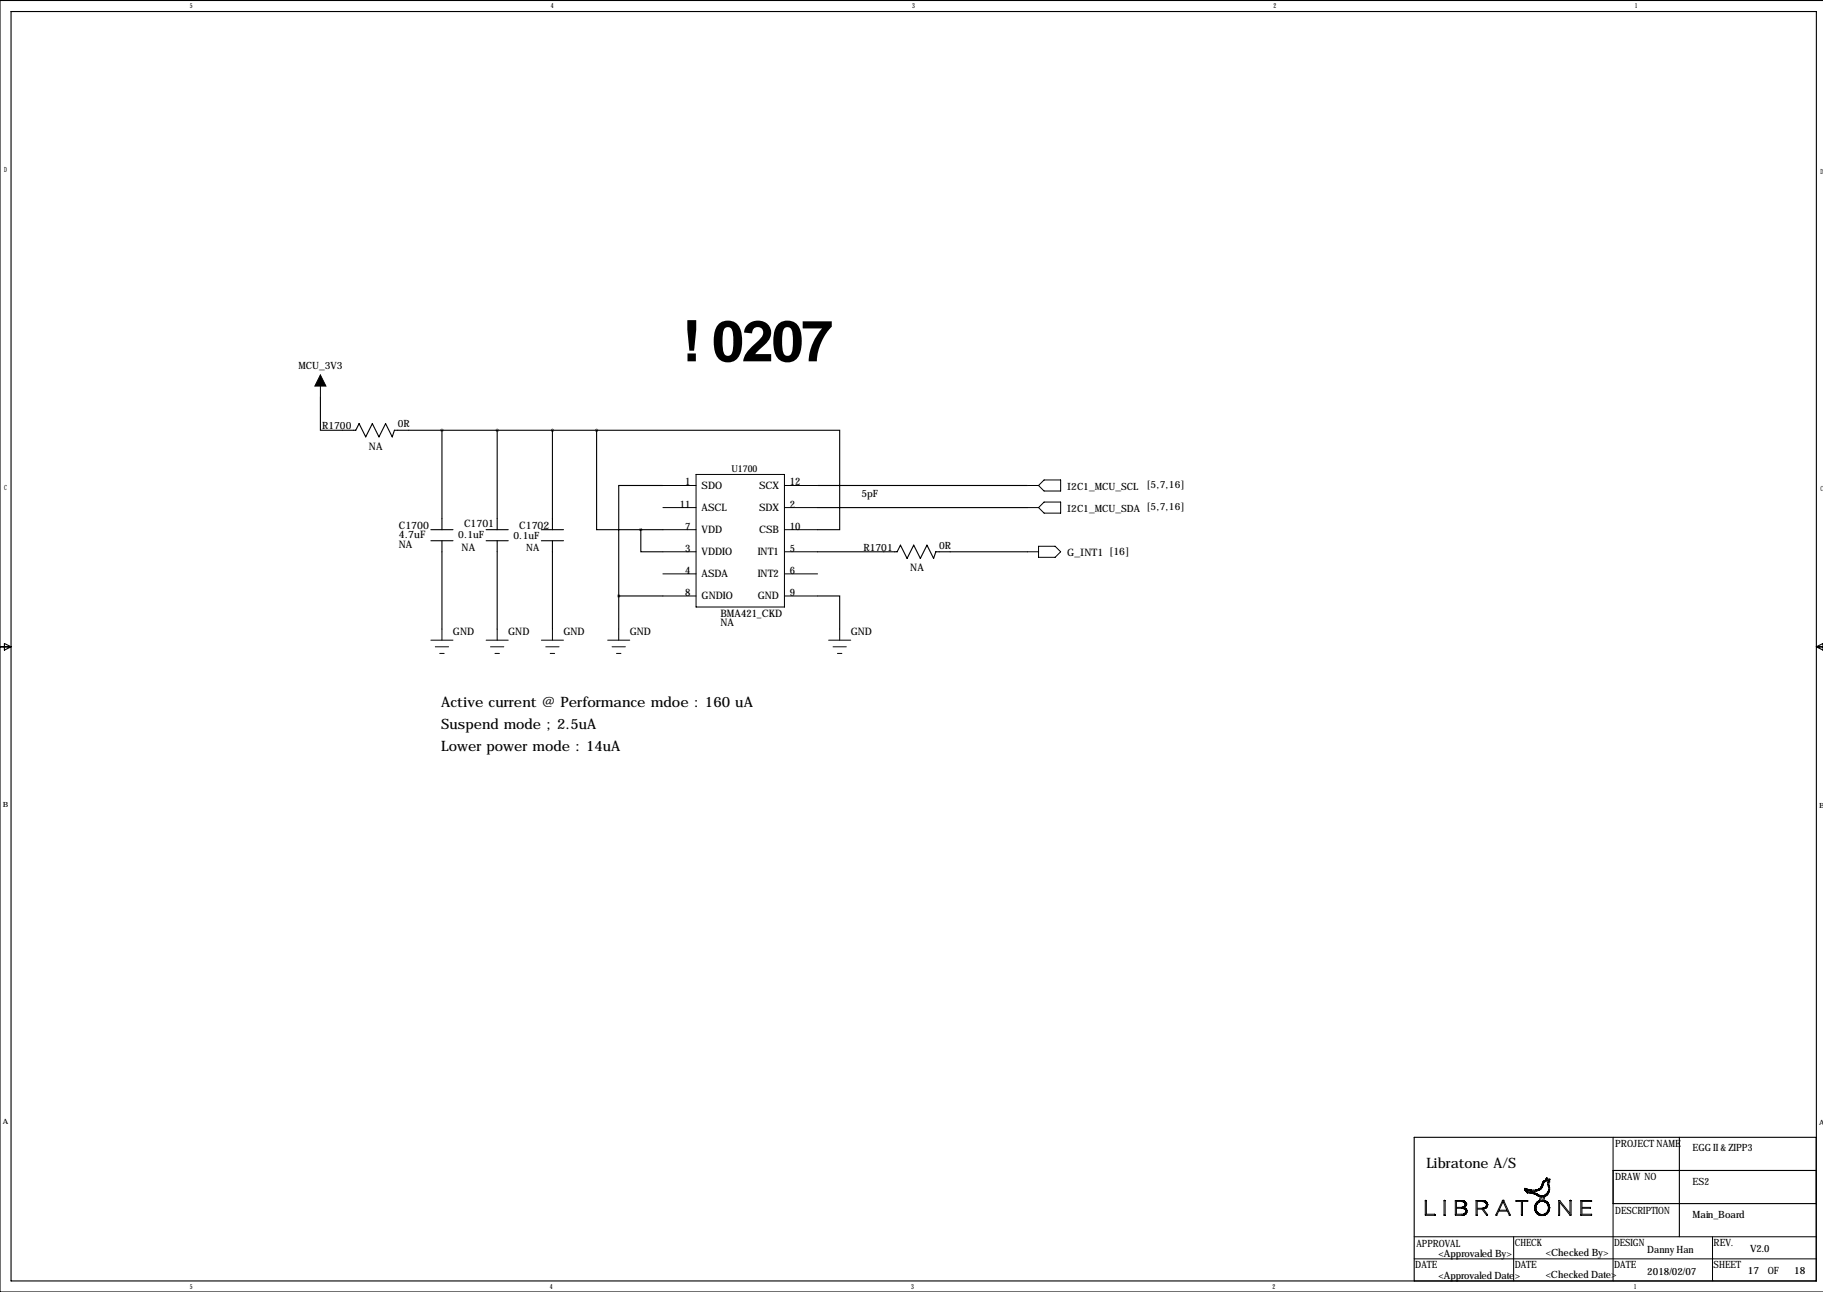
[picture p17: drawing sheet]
<svg xmlns="http://www.w3.org/2000/svg" width="419mm" height="297mm" viewBox="0 0 419 297" stroke-linecap="round" stroke-linejoin="round" font-family="sans-serif">
<defs><g id="words">
<text font-size="13.2" x="156.8" y="83.1">! 0207</text>
<g font-size="3.3">
<text x="101.4" y="162.6">Active current @ Performance mdoe : 160 uA</text>
<text x="101.4" y="167.7">Suspend mode ; 2.5uA</text>
<text x="101.4" y="172.7">Lower power mode : 14uA</text>
<text x="327.9" y="268.5">Libratone A/S</text>
</g>
<g font-size="2.4">
<text x="84.8" y="103.4">NA</text>
<text x="157.5" y="111.6">1</text>
<text x="161.3" y="112.4">SDO</text>
<text x="174.5" y="112.4">SCX</text>
<text x="181.6" y="111.6">12</text>
<text x="156.3" y="116.7">11</text>
<text x="161.3" y="117.5">ASCL</text>
<text x="174.5" y="117.5">SDX</text>
<text x="181.6" y="116.7">2</text>
<text x="91.7" y="121.5">C1700</text>
<text x="91.7" y="123.7">4.7uF</text>
<text x="91.7" y="126">NA</text>
<text x="106.7" y="121.3">C1701</text>
<text x="119.4" y="121.5">C1702</text>
<text x="157.5" y="121.8">7</text>
<text x="161.3" y="122.6">VDD</text>
<text x="174.5" y="122.6">CSB</text>
<text x="181.6" y="121.8">10</text>
<text x="106.1" y="126.6">NA</text>
<text x="157.5" y="126.9">3</text>
<text x="157.5" y="131.9">4</text>
<text x="161.3" y="127.6">VDDIO</text>
<text x="174.2" y="127.6">INT1</text>
<text x="181.6" y="126.9">5</text>
<text x="181.6" y="131.9">6</text>
<text x="209.3" y="131.3">NA</text>
<text x="245.4" y="127.9">G_INT1 [16]</text>
<text x="157.5" y="137">8</text>
<text x="161.3" y="132.7">ASDA</text>
<text x="161.3" y="137.8">GNDIO</text>
<text x="174.2" y="137.8">GND</text>
<text x="174.2" y="132.7">INT2</text>
<text x="181.6" y="137">9</text>
<text x="165.6" y="141.8">BMA421_CKD</text>
<text x="165.6" y="143.9">NA</text>
<text x="104.1" y="145.9">GND</text>
<text x="116.8" y="145.9">GND</text>
<text x="129.5" y="145.9">GND</text>
<text x="144.8" y="145.9">GND</text>
<text x="195.6" y="145.9">GND</text>
</g>
<g font-size="2.3">
<text x="68.6" y="84.9">MCU_3V3</text>
<text x="74.1" y="98.7">R1700</text>
<text x="91.4" y="98.2">0R</text>
<text x="245.4" y="112.6">I2C1_MCU_SCL</text>
<text x="263.6" y="112.2">[5,7,16]</text>
<text x="198" y="114.3">5pF</text>
<text x="245.4" y="117.7">I2C1_MCU_SDA [5,7,16]</text>
<text x="105.4" y="123.6">0.1uF</text>
<text x="118.1" y="123.9">0.1uF</text>
<text x="121" y="126.6">NA</text>
<text x="198.5" y="126.6">R1701</text>
<text x="215.9" y="126.2">0R</text>
<text x="371.3" y="263.8">PROJECT NAME</text>
<text x="389.1" y="264.5">EGG II &amp; ZIPP3</text>
<text x="371.3" y="271.4">DRAW NO</text>
<text x="389.1" y="272.4">ES2</text>
<text x="371.3" y="279">DESCRIPTION</text>
<text x="389.1" y="280">Main_Board</text>
<text x="325.6" y="286.6">APPROVAL</text>
<text x="348.2" y="286.4">CHECK</text>
<text x="371.1" y="286.4">DESIGN</text>
<text x="394" y="286.4">REV.</text>
<text x="402.3" y="287.9">V2.0</text>
<text x="325.4" y="291.5">DATE</text>
<text x="330.7" y="288.9">&lt;Approvaled By&gt;</text>
<text x="330.7" y="294">&lt;Approvaled Date&gt;</text>
<text x="348.2" y="291.5">DATE</text>
<text x="355.3" y="288.7">&lt;Checked By&gt;</text>
<text x="355.3" y="293.7">&lt;Checked Date&gt;</text>
<text x="371.1" y="291.5">DATE</text>
<text x="378.7" y="293.2">2018/02/07</text>
<text x="378.7" y="288.1">Danny Han</text>
<text x="394" y="291.5">SHEET</text>
<text x="401.8" y="293">17</text>
<text x="406.4" y="293">OF</text>
<text x="412.5" y="293">18</text>
</g>
<text font-size="2.2" x="168.1" y="108.6">U1700</text>
<g font-size="1.6">
<text x="43.6" y="1.9">5</text>
<text x="126.7" y="1.9">4</text>
<text x="209.7" y="1.9">3</text>
<text x="292.8" y="1.9">2</text>
<text x="375.8" y="1.9">1</text>
<text x=".9" y="39.5">D</text>
<text x="418.5" y="40">D</text>
<text x=".9" y="112.7">C</text>
<text x="418.5" y="112.9">C</text>
<text x=".6" y="185.6">B</text>
<text x="418.2" y="185.8">B</text>
<text x=".6" y="258.5">A</text>
<text x="418.2" y="258.7">A</text>
<text x="43.6" y="296.3">5</text>
<text x="126.4" y="296.3">4</text>
<text x="209.5" y="296.3">3</text>
<text x="292.5" y="296.3">2</text>
<text x="375.6" y="296.3">1</text>
</g>
</g></defs>
<g fill="none" stroke="#000" stroke-width=".23">
<path d="M73.7 86.2v5.1M152.4 111.6h7.6M152.4 116.7h7.6M160 109.1h20.3v30.5h-20.3zM180.3 111.6h7.7M180.3 116.7h7.7M236.2 111.6h2.6M236.2 116.7h2.6M238.8 116.7l1.2-1.3h3.8v2.6h-3.8zM240 110.3h3.8v2.6h-3.8l-1.2-1.3zM152.4 126.9h7.6M152.4 131.9h7.6"/>
<path d="M152.4 121.8h7.6M152.4 137h7.6M180.3 126.9h7.7M180.3 131.9h7.7M180.3 121.8h7.7M180.3 137h7.7M236.2 126.9h2.6M238.8 125.6h3.8l1.2 1.3-1.2 1.2h-3.8zM99.1 147.2h5M100.1 148.7h3M101.1 150.2h1M101.6 144.6v2.6"/>
<path d="M111.8 147.2h5M112.8 148.7h3M113.8 150.2h1M114.3 144.6v2.6M124.5 147.2h5M125.5 148.7h3M126.5 150.2h1M127 144.6v2.6M139.7 147.2h5.1M140.7 148.7h3.1M141.7 150.2h1M142.2 144.6v2.6"/>
<path d="M190.5 147.2h5.1M191.5 148.7h3.1M192.5 150.2h1M193 144.6v2.6M327.7 276h.2v3.2h1.9l.1 .2h-2.2zM327.8 276h.1M327.9 276.1h.1M332 276l.2 .1v3.3h-.2zM332.1 276h.1M334.8 276.2l1.7 .2 .3 .3-.1 .6-.6 .3h-1.3zM334.8 277.8l1.8 .1 .4 .3v.6l-.6 .4h-1.6zM336.4 276.3l.1 .1"/>
<path d="M336.5 277.6l.2 .1M336.5 277.6v.1M336.6 276.5h.1M336.6 277.6h.1M336.6 277.3h.1M336.8 279h.1M336.8 276.9h.1M336.9 276.3l-.6-.3h-1.7v3.4h1.7l.7-.2 .2-.4 .1-.5-.7-.7M336.9 276.4l.2 .2v.5l-.4 .5M336.9 276.3v.1M337.1 276.8h.1M337.1 279h.1"/>
<path d="M337.1 278h.1M339.3 276.1l1.8-.1 .7 .4 .2 .4-.2 .7-.3 .3-.5 .1 1 1.3-.1 .2h-.2l-1-1.4h-1.1v1.4h-.3zM339.6 276.2l1.8 .2 .3 .4v.5l-.6 .4-1.5 .1zM341.3 277.6v.1M341.3 276.3v.1M341.4 276.4h.1M341.7 277.6v.1M341.7 277h.1M341.7 276.3v.1M341.9 276.6h.1M341.9 277.3v.1M342 277h.1"/>
<path d="M345.4 276l.3 .1 1.5 3.3h-.2l-.4-1h-2.1l-.4 1h-.2zM345.5 276h.1M345.5 276.3l1 1.9h-1.9zM348.6 276l2.6 .1v.1h-1.2v3.2h-.2v-3.2h-1.2zM349.8 279.4h.1M350.6 273.7h.1M350.7 273.8l.3 .3M350.7 273.7v.1M350.8 273.3h.1M351 273.7l-.1-.1h.2l.1 .4 1.4 .2 1.8 .8 .8-.2 .6-.6M351 274.1l1.8 .4 1.3 .6-.2 1-.6 .4-.4 .7 .1 1.3 .7 .8M351 274.2h.1"/>
<path d="M351 273.8h.1M351.1 273.7l1.8 .2 1.1-.3 .4-.4 .5-1.4 .7-.6 .2 .3 .3-.1-.2 .3 .2 1.9-.3 .5M351.2 274.2h.1M351.5 273.7v.1M352.4 274.1v.1M352.8 277.4h.1M352.8 277.9l.1 .1M353.1 277.7h.1M353.1 274.6h.1M353.2 276.5h.1M353.2 278.4h.1M353.2 278.9h.1"/>
<path d="M353.2 277h.1M353.3 279h.1M353.4 276.8l.3-.4 .6-.2 .8 .1 .6 .5M353.4 276.8l-.3 .5v.8l.6 .9M353.4 276.8h.1M353.4 276.3v.1M353.5 273.7v.1M353.5 274.6h.1M353.7 279.3h.1M353.7 279h.1M353.9 275v.1M353.9 276.3l-.1 .1"/>
<path d="M353.9 273.3h.1M354.1 273.4h.1M354.2 279.4v.1M354.3 273.3h.1M354.4 275.2l.4-.1-.1 .9h-.5zM354.5 272.1h.1M354.5 272.9h.1M354.9 271.5v.1M354.9 271.9v.1M354.9 279.4l-.1 .1M355 271.8h.1M355.1 275.1h.1"/>
<path d="M355.1 275.1l-.2 .9 .7 .3 .5 .6v1.5l-.4 .7-.5 .3h-1.2l-.3-.1M355.2 276.3v.1M355.3 279h.1M355.4 271.5h.1M355.4 274.9h.1M355.4 271h.1M355.4 271l.3-.2 .2 .4 .4-.1-.2 .6 .2 1.9-.4 .9-.8 .5M355.4 271l-.2 .4-.4 .2-.5 1.4-.5 .4-.8 .2h-1l-1.5-.4v.2l.2 .3M355.7 276.3v.1M355.7 276.8l.3 .8-.2 .9M355.7 276.8h.1M355.8 274.6h.1"/>
<path d="M355.8 278.5v.1M355.8 278.6l-.9 .6h-.8l-.4-.2M355.8 274.1v.1M355.9 271.9h.1M355.9 274h.1M355.9 278.8h.1M355.9 276.6h.1M355.9 278.3h.1M355.9 277.1h.1M355.9 272.4h.1M355.9 274.4v.1M356 278.6h.1"/>
<path d="M356.1 271.7h.1M356.2 277.7h.1M358.3 276h.3l2.3 3v-3l.3 .1-.1 3.3h-.2l-2.4-3v3h-.2zM361.1 276h.1M363.5 276l2.4 .1v.1h-2.2v1.4h2v.2h-2v1.4h2.2v.2h-2.4zM370.8 261.5v33M325.1 284.3h92.5M325.1 289.4h92.4M348 284.3v10.2M393.7 284.3v10.2"/>
</g>
<g fill="none" stroke="#000" stroke-width=".25">
<path d="M2.5 2.7h415.1v291.8h-415.1zM419.1 .1h-419.1v296.9h419.1M73.7 91.3v7.6h8.1l.7-1.5 1.6 3 1.5-3 1.5 3 1.5-3 1.6 3 .5-1.5h46.5M101.6 98.9v22.9M114.3 98.9v22.9M127 98.9v22.9M137.2 98.9v22.9h10.1M137.2 98.9h55.8v22.9h-5M152.4 111.6h-10.2v25.4M188 111.6h48.2M188 116.7h48.2M99.1 121.8h5"/>
<path d="M99.1 124.3h5M101.6 124.3v20.3M111.8 121.8h5M111.8 124.3h5M114.3 124.3v20.3M124.5 121.8h5M124.5 124.3h5M127 124.3v20.3M142.2 137h10.2M142.2 137v7.6M147.3 121.8v5.1h5.1M147.3 121.8h5.1"/>
<path d="M188 137h5v7.6M188 126.9h18.2l.8-1.6 1.5 3.1 1.6-3.1 1.5 3.1 1.5-3.1 1.5 3.1 .5-1.5h21.1M0 148.7h2.5M1 147.9l1.5 .8-1.5 .8zM417.6 148.7h1.5M417.6 148.7l1.5-.8v1.6zM386.1 261.5v22.8M417.5 261.5h-92.4v33M417.6 269.1h-46.8v7.6h46.8"/>
</g>
<path d="M73.7 86.2l1.2 2.6h-2.5z" fill="#000" stroke="#000" stroke-width=".23"/>
<path d="M142.2 137a.05 .05 0 0 0 .1 0 .05 .05 0 0 0-.1 0zM137.1 98.9a.05 .05 0 0 0 .1 0 .05 .05 0 0 0-.1 0z" fill="#000" stroke="#000" stroke-width=".63"/>
<use href="#words"/>
</svg>
